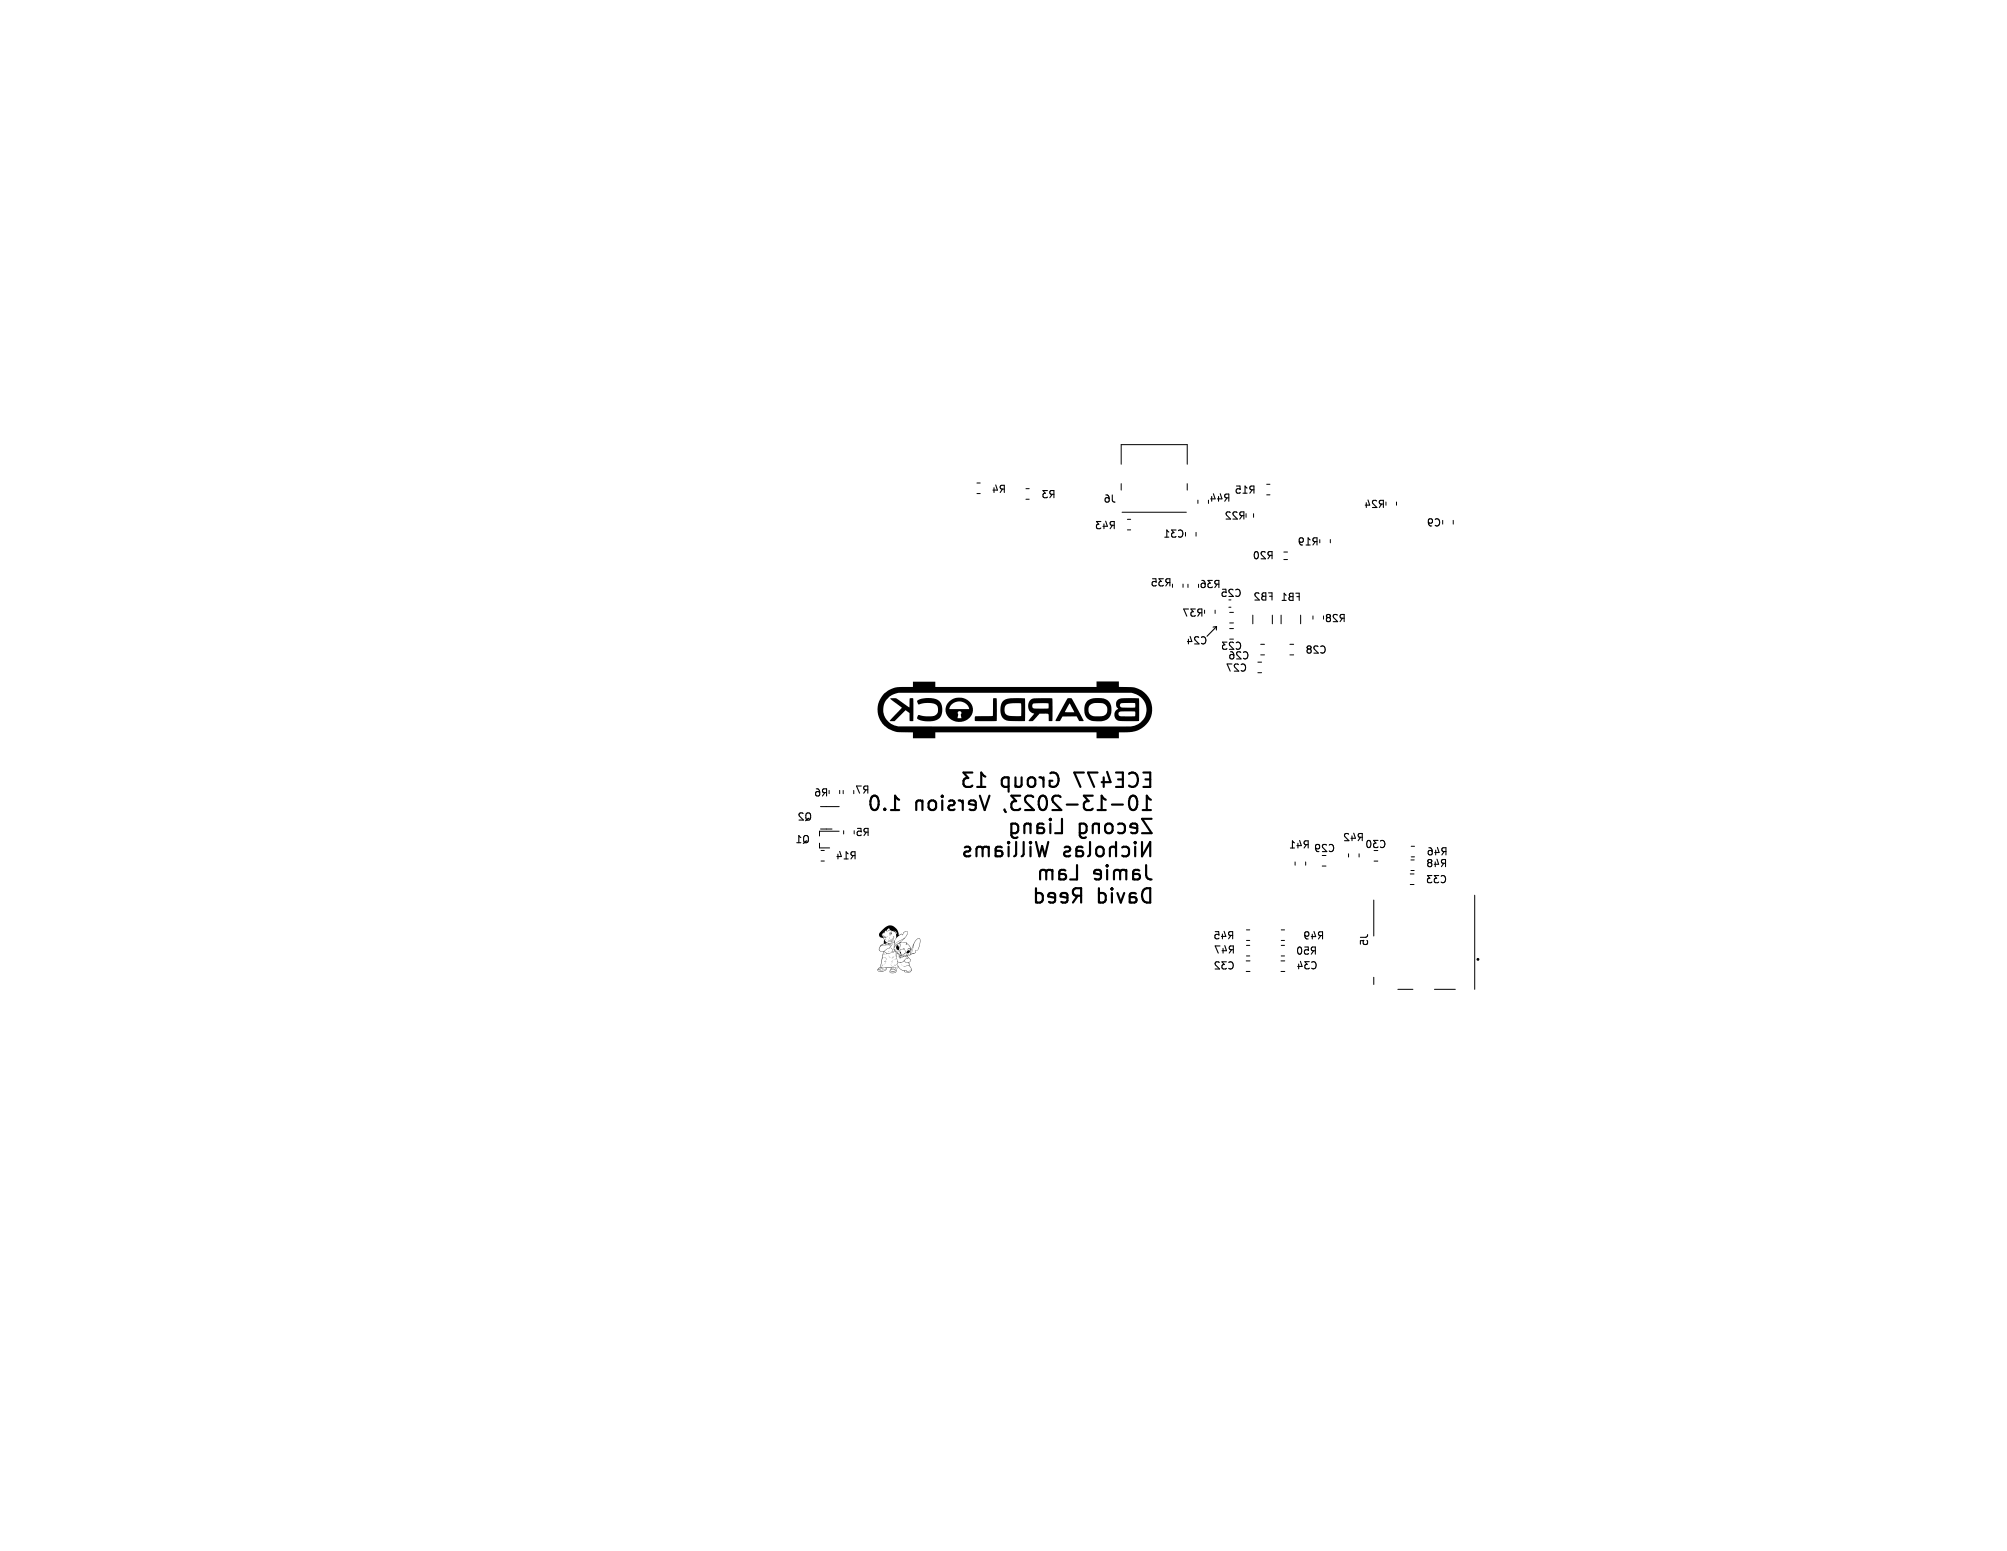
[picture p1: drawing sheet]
<svg xmlns="http://www.w3.org/2000/svg" width="279mm" height="216mm" viewBox="0 0 279 216" stroke-linecap="round" stroke-linejoin="round" font-family="sans-serif">
<defs><g id="words">
<text font-size="2.8" x="175.7" y="119.5">Williams</text>
<g font-size="1.4">
<text x="138" y="68.8">R4</text>
<text x="144.9" y="69.6">R3</text>
<text x="153.5" y="70.2">J6</text>
<text x="168.3" y="70">R44</text>
<text x="171.8" y="68.9">R15</text>
<text x="189.8" y="70.9">R24</text>
<text x="152.3" y="73.9">R43</text>
<text x="161.8" y="75">C31</text>
<text x="170.4" y="72.5">R22</text>
<text x="180.6" y="76.1">R19</text>
<text x="198.5" y="73.5">C9</text>
<text x="160.1" y="81.8">R35</text>
<text x="166.9" y="82.1">R36</text>
<text x="169.8" y="83.3">C25</text>
<text x="174.3" y="78.1">R20</text>
<text x="174.4" y="83.8">FB2</text>
<text x="178.2" y="83.8">FB1</text>
<text x="164.5" y="86">R37</text>
<text x="165" y="89.9">C24</text>
<text x="184.3" y="86.8">R28</text>
<text x="169.9" y="90.7">C23</text>
<text x="170.6" y="93.7">C27</text>
<text x="170.9" y="92">C26</text>
<text x="181.6" y="91.2">C28</text>
<text x="113.2" y="111.1">R6</text>
<text x="119" y="110.7">R7</text>
<text x="110.6" y="117.6">Q1</text>
<text x="110.9" y="114.4">Q2</text>
<text x="116.2" y="119.8">R14</text>
<text x="119" y="116.6">R5</text>
<text x="179.3" y="118.3">R41</text>
<text x="182.8" y="118.8">C29</text>
<text x="186.9" y="117.3">R42</text>
<text x="190" y="118.3">C30</text>
<text x="198.5" y="119.3">R46</text>
<text x="198.4" y="123.1">C33</text>
<text x="198.4" y="120.9">R48</text>
<text x="168.8" y="131">R45</text>
<text x="181.3" y="131">R49</text>
<text x="190.7" y="131.8" transform="rotate(-90 190.7 131.8)">J5</text>
<text x="168.8" y="135.2">C32</text>
<text x="168.9" y="132.9">R47</text>
<text x="180.3" y="133.1">R50</text>
<text x="180.4" y="135.1">C34</text>
</g>
</g></defs>
<path d="M164.6 73.9l.1 .3-.1 .4M169.4 87.2l-.5 .1M169.4 87.2l-1.4 1.4M169.4 87.2l-.1 .5" fill="none" stroke="#000" stroke-width=".15"/>
<g fill="none" stroke="#000" stroke-width=".3">
<path d="M121.4 110.9a.48 .48 0 0 1 .5-.1 .48 .48 0 0 1 .3 .3 1.18 1.18 0 0 1-.4 1.7 .51 .51 0 0 1-.5-.4 1.71 1.71 0 0 1 .1-1.5zM123.2 112.6l-.1 .1 .1 .1M123.2 112.6l.1 .1-.1 .1M123.2 112.6v.2M124 112.8h1.2M125.2 111.3l-.6-.5v2M128.4 111.6a.5 .5 0 0 0-.8 .1v1.1M128.4 111.4v1.4M129.5 111.5a.54 .54 0 0 1 .8 .3v.6a.54 .54 0 0 1-.5 .4 .54 .54 0 0 1-.5-.4v-.6zM131.2 110.8v.1M131.2 111.4v1.4M131.2 110.8l.1 .1h-.1"/>
<path d="M131.2 110.8l-.1 .1h.1M132.1 111.5l.5-.1 .3 .3-.1 .3-.7 .2-.1 .2 .1 .3 .2 .1 .6-.1M133.5 111.4a.51 .51 0 0 1 .5 .4M134 111.4v1.4M134.3 118l.5-.1 .3 .3-.1 .2-.7 .2-.1 .2 .1 .3 .2 .1 .6-.1M135.4 107.5h-1.3l.7 .8a.54 .54 0 0 0-.7 .4v.5l.2 .2 .2 .1h.6l.3-.2M135.8 112.1l-.9-.2 .1-.4 .6-.1 .2 .3v.8l-.1 .2-.1 .1-.6-.1M136 109.5h1.2M136.4 110.8l.7 2 .6-2M136.8 118.2l-.3-.3-.5 .1-.1 .2v1M136.8 118.2v1M137.2 108.1l-.6-.6v2"/>
<path d="M137.7 118.1a.5 .5 0 0 0-.9 .1M137.7 117.9v1.3M138.6 118.3l.7 .1a.39 .39 0 0 1 .3 .4 .39 .39 0 0 1-.3 .4l-.7-.1M139.5 118l-.2-.1-.6 .1-.1 .2v1M139.8 112.7l.2 .3M140.4 108.3l-.6-.1-.3 .4v.6l.2 .2 .1 .1 .6-.1M140.4 108.2v2M140.4 117.2v.2M140.4 117.9v1.3M140.4 117.2l.1 .1-.1 .1M140.4 117.2l-.1 .1 .1 .1M140.8 114.6v1.7a.54 .54 0 0 0 .9 .3"/>
<path d="M140.8 114.7l.6-.1 .3 .4v.6l-.1 .3-.2 .1-.6-.1M141.4 108.2v1.3M141.5 117.2v1.7l-.3 .3M142 110.8h-1.2l.7 .7a.54 .54 0 0 0-.7 .4v.5l.2 .3 .2 .1h.5l.3-.2M142.2 108.2v1.1l-.1 .1a.54 .54 0 0 1-.7-.1M142.5 117.2v1.7l-.3 .3M143.2 108.4a.54 .54 0 0 1 .5-.2 .54 .54 0 0 1 .4 .4v.6a.54 .54 0 0 1-.5 .4 .54 .54 0 0 1-.5-.4v-.6zM143.5 114.8a.5 .5 0 0 0-.9 .1v1.1M143.5 114.6v1.4M143.5 117.2v.2M143.5 117.9v1.3M143.5 117.2l.1 .1-.1 .1"/>
<path d="M143.5 117.2l-.1 .1 .1 .1M143.8 110.9l-.2-.1h-.5a.54 .54 0 0 0-.3 .8l1.1 1.2h-1.2M144.2 117.2l.5 2 .4-1.4 .4 1.4 .4-2M144.4 115.1l.7 .1a.39 .39 0 0 1 .3 .4 .39 .39 0 0 1-.3 .4l-.7-.1M144.7 108.2a.51 .51 0 0 1 .6 .4M144.8 110.9a.48 .48 0 0 1 .5-.1 .48 .48 0 0 1 .4 .3 1.18 1.18 0 0 1-.4 1.7 .51 .51 0 0 1-.6-.4 1.71 1.71 0 0 1 .1-1.5zM145.3 108.2v1.3M145.3 114.7l-.2-.1-.6 .1-.1 .2v1.1M146.2 107.6a.77 .77 0 0 1 .8 .1 .77 .77 0 0 1 .4 .7 .85 .85 0 0 1-.3 .9 .85 .85 0 0 1-.9 .1l-.1-.1v-.6h.4M146.2 114v.2M146.2 114.6v1.4M146.2 114l.1 .1-.1 .1"/>
<path d="M146.2 114l-.1 .1 .1 .1M147.7 110.9l-.3-.1h-.5a.54 .54 0 0 0-.3 .8l1.1 1.2h-1.2M147.8 114v2h-.9M148.2 118l.5-.1 .3 .3-.1 .2-.7 .2-.1 .2 .1 .3 .2 .1 .6-.1M148.5 112h1.5M149.8 118.3l.7 .1a.39 .39 0 0 1 .3 .4 .39 .39 0 0 1-.3 .4l-.7-.1M150.3 114.7l.6-.1 .4 .4v.6l-.2 .3-.2 .1-.6-.1M150.3 114.6v1.7a.54 .54 0 0 0 .9 .3M150.7 118l-.2-.1-.6 .1-.1 .2v1M150.9 107.5h-1.3l.8 2M151.7 117.2v1.7l-.2 .3M152.1 110.8h-1.2l.7 .7a.54 .54 0 0 0-.7 .4v.5l.2 .3 .2 .1h.5l.3-.2"/>
<path d="M152.7 118.1a.54 .54 0 0 1 .5-.2 .54 .54 0 0 1 .5 .3v.6a.54 .54 0 0 1-.6 .4 .54 .54 0 0 1-.5-.4v-.6zM152.8 107.5h-1.3l.8 2M152.8 112.8h1.1M153 114.8a.5 .5 0 0 0-.9 .1v1.1M153 114.6v1.4M153.7 108.2v1.3M153.9 111.3l-.5-.5v2M153.9 114.8a.54 .54 0 0 1 .6-.2 .54 .54 0 0 1 .4 .4v.6a.54 .54 0 0 1-.5 .4 .54 .54 0 0 1-.6-.4v-.6zM154.1 107.4l.5 1.5h-1.2M154.8 112h1.5M155.4 107.5h.9v2h-.9M155.4 118.1a.5 .5 0 0 0-.9 .1v1"/>
<path d="M155.4 117.2v2M155.7 108.5h.6M155.7 114.7l.5-.1 .4 .4v.6l-.2 .3-.2 .1-.5-.1M156.2 118l.6-.1 .4 .3v.6l-.2 .3-.2 .1-.6-.1M157.2 107.7a.75 .75 0 0 1 .8-.1 .75 .75 0 0 1 .4 .8 .85 .85 0 0 1-.2 .9 .85 .85 0 0 1-.9 .1l-.1-.1M157.4 110.9a.48 .48 0 0 1 .5-.1 .48 .48 0 0 1 .3 .3 1.18 1.18 0 0 1-.4 1.7 .51 .51 0 0 1-.5-.4 1.71 1.71 0 0 1 .1-1.5zM158 117.2v.2M158 117.9v1.3M158 117.2l.1 .1-.1 .1M158 117.2l-.1 .1 .1 .1M158.3 115.3l-.9-.2 .1-.4 .5-.1 .3 .3v.8l-.1 .2-.2 .1-.5-.1M159 117.2v2l1.1-2v2"/>
<path d="M159.1 112.8h1.1M159.2 107.5h.9v2h-.9M159.5 108.5h.6M160.2 111.3l-.5-.5v2M160.3 114h-1.3l1.3 2h-1.3M144.2 124.4l.6-.1 .4 .4v.6l-.2 .2-.2 .1-.6-.1M144.2 123.6v2M145.7 121.4l-.3-.3-.5 .1-.1 .2v1M145.7 121.4v1M146.5 121.1v1.3M146.5 121.3a.5 .5 0 0 0-.8 .1M146.9 125l-1-.2 .1-.4 .6-.1 .3 .3v.8l-.1 .1-.2 .1-.6-.1"/>
<path d="M147.5 121.6l.6 .1a.39 .39 0 0 1 .3 .3 .39 .39 0 0 1-.3 .4l-.6-.1M148.3 121.2l-.2-.1-.5 .1-.1 .2v1M148.6 125l-.9-.2v-.4l.6-.1 .3 .3v.8l-.1 .1-.2 .1-.6-.1M149.9 120.4v2h-.9M150 124.7l-.6 .9M150.5 124.7h-.8a.54 .54 0 0 1-.4-.5 .54 .54 0 0 1 .4-.6h.8v2M153 123.6v2M153 124.4l.6-.1 .3 .4v.6l-.2 .2-.1 .1-.6-.1M153.3 121.8l-1-.2 .1-.4 .6-.1 .3 .3v.7l-.1 .2-.2 .1-.6-.1M154.1 120.4l.1 .1-.1 .1M154.1 120.4v.2M154.1 121.1v1.3"/>
<path d="M154.1 120.4l-.1 .1 .1 .1M154.8 123.6v.2M154.8 124.3v1.3M154.8 123.6l.1 .1-.1 .1M154.8 123.6l-.1 .1 .1 .1M155.6 124.3l.4 1.3 .5-1.3M155.9 121.4l-.2-.3-.5 .1-.1 .2v1M155.9 121.4v1M156.8 121.3a.5 .5 0 0 0-.9 .1M156.8 121.1v1.3M157.3 124.8l.6 .1a.39 .39 0 0 1 .3 .4 .39 .39 0 0 1-.3 .3l-.6-.1M157.7 121.6l.7 .1a.39 .39 0 0 1 .3 .3 .39 .39 0 0 1-.3 .4l-.7-.1"/>
<path d="M158.1 124.4l-.2-.1-.5 .1-.1 .2v1M158.6 121.2l-.2-.1-.6 .1-.1 .2v1M159.4 123.7l.7-.1v2a1.05 1.05 0 0 1-1.1-.6 1.05 1.05 0 0 1 .4-1.3zM159.6 120.4v1.4a.64 .64 0 0 0 .7 .6"/>
</g>
<g fill="none" stroke="#000" stroke-width=".14">
<path d="M136 67.2h.5M136 68.7h.5M142.8 68h.5M142.8 69.5h.5M156.1 64.6v-2.7h9.2v2.7M156.1 67.3v.9M156.2 71.3h9M156.9 73.8h.5M156.9 72.3h.5M165 74.1v.5M165.3 67.3v.9M166.5 74.1v.5"/>
<path d="M166.8 69.6v.5M173.5 71.5v.5M174.5 71.5v.5M176.3 67.4h.5M176.3 68.9h.5M178.7 76.8h.5M178.7 77.9h.5M183.7 75.1v.5M185.2 75.1v.5M192.9 69.9v.4M194.4 69.9v.4M200.8 72.4v.6"/>
<path d="M202.3 72.4v.6M163.2 81.3v.5M164.7 81.3v.5M165.4 81.3v.5M167.7 84.9v.5M169.2 84.9v.5M171.1 84.5h.3M171.2 85.2h.5M171.2 86.7h.5M171.2 87.5h.5M171.2 89h.5M174.4 85.6v1.2"/>
<path d="M175.1 93.6h.5M175.1 92.2h.5M175.5 91.2h.5M175.5 89.7h.5M177.1 85.6v1.2M178.3 85.6v1.2M179.6 91.2h.5M179.6 89.7h.5M181.1 85.6v1.2M182.8 85.7v.5M114.1 117.4v.6h1.4M114.1 115.7v.7"/>
<path d="M114.1 115.7h2.7M114.2 115.4h1.6M114.2 112.3h2.6M114.3 119.9h.5M114.3 118.4h.5M116.9 110v.5M117.4 110v.5M117.4 115.6v.5M189.2 118.8v.5M191.3 119.9h.5M196.4 119.7h.5M196.5 119.3h.4"/>
<path d="M196.5 117.8h.4M173.5 135.2h.5M173.5 133.8h.5M173.5 129.4h.5M173.5 130.9h.5M173.5 133.1h.5M173.5 131.6h.5M178.3 135.2h.6M178.3 133.8h.6M178.4 129.4h.4M178.4 130.9h.4M178.4 133.1h.4"/>
<path d="M178.4 131.6h.4M184.1 120.6h.5M191.2 125.3v5M191.2 136v1M194.6 137.7h2.1M196.3 121.7h.5M196.3 123.1h.5M196.4 121.2h.5M199.7 137.7h2.9M205.3 124.6v13.1"/>
</g>
<g fill="#000">
<path d="M123.9 97.2a1.44 1.44 0 0 1 1.6 .5l1.1 .8v-1a.27 .27 0 0 1 .3-.3 .27 .27 0 0 1 .3 .3l-.1 2.9a.32 .32 0 0 1-.4 0 .32 .32 0 0 1-.1-.5v-.6l-.5-.4-1.6 1.5h-.6l1.7-1.9-.9-.6a1.23 1.23 0 0 1-.8-.7zM127.7 97.5a3.2 3.2 0 0 1 3 .1 1.84 1.84 0 0 1-.1 2.5 3 3 0 0 1-2.9-.1 .35 .35 0 0 1 .1-.4 .35 .35 0 0 1 .4 0l.5 .1a1.83 1.83 0 0 0 1.7-.3 .96 .96 0 0 0 .1-1.1 .96 .96 0 0 0-1.1-.4h-.8l-.7 .2zM132.2 97.6a1.94 1.94 0 0 1 2-.4 1.94 1.94 0 0 1 1.2 1.7 1.95 1.95 0 0 1-3.2 1.1h1.6v-.5a.28 .28 0 0 0 0-.4 .28 .28 0 0 0-.4 0 .28 .28 0 0 0 0 .4l-.1 .5h-1.1l-.2-.2a1.52 1.52 0 0 1-.4-1.1h3.3a1.44 1.44 0 0 0-1.4-1.1 1.44 1.44 0 0 0-1.4 1.1h-.5a1.62 1.62 0 0 1 .6-1.1zM135.7 99.7h2.1a.27 .27 0 0 0 .4 0 .27 .27 0 0 0 0-.4v-1.7a.3 .3 0 0 1 .3-.4 .3 .3 0 0 1 .3 .4v2.7l-2.7 .1a.28 .28 0 0 1-.4-.1 .28 .28 0 0 1 0-.3zM139.6 97.7a3 3 0 0 1 2.2-.5h.9v3v.2h-.1a6 6 0 0 1-2.8-.3 1.58 1.58 0 0 1-.5-1.3h.5a.96 .96 0 0 0 1.3 .9h1.1l-.1-1.7-.3-.1a2.25 2.25 0 0 0-1.9 .4l-.1 .5h-.5v-.7zM143.4 97.5l.1-.1a8.3 8.3 0 0 1 3-.2v3.2h-.5v-.9l-.2-.2h-1.1l-.5 .6a.73 .73 0 0 1-.7 .5l-.3-.1 .8-1a.98 .98 0 0 1-.9-1h.6a.49 .49 0 0 0 .7 .3h.9a.5 .5 0 0 0 .7-.1v-.2a.29 .29 0 0 0 0-.4 .29 .29 0 0 0-.4 0h-.9a.99 .99 0 0 0-1 .2v.2h-.6zM148.6 97.2h.1a.52 .52 0 0 1 .7 .4l1.5 2.7-.7 .1-.3-.7h-2l-.3 .7-.6-.1 .6-1.2h2l-.7-1.2-.7 1.2h-.6zM151.3 97.6a2.76 2.76 0 0 1 2.9-.1 1.69 1.69 0 0 1 .4 2.1 1.69 1.69 0 0 1-1.9 .8 1.46 1.46 0 0 1-1.7-1.6h.5a1.04 1.04 0 0 0 1.3 .9 .98 .98 0 0 0 1.4-.9 .93 .93 0 0 0-1.3-.9 1.06 1.06 0 0 0-1.4 .9h-.5v-.7zM155.7 97.4l.6-.2h2.3v3.1a7.1 7.1 0 0 1-2.6 .1 .82 .82 0 0 1-.9-1h.6a.6 .6 0 0 0 .9 .3h1.4v-.6a4.9 4.9 0 0 0-2.1 0l-.1 .1-.1 .2h-.6a.82 .82 0 0 1 .6-.7l-.3-.5h.5a.49 .49 0 0 0 .7 .3h1a.35 .35 0 0 0 .5-.2 .35 .35 0 0 0-.2-.4h-1.4a.45 .45 0 0 0-.6 .3h-.5a.84 .84 0 0 1 .3-.8zM123.1 96.5l.1-.1a3.7 3.7 0 0 1 2.9-.8h1v-.7h3.1v.7h22.5v-.7h3.1v.7h1a3.2 3.2 0 0 1 3.6 3.1 3.2 3.2 0 0 1-3.5 3.2h-1.1v.9h-3.1v-.9h-22.5v.9h-3.1v-.9h-1.1a3.8 3.8 0 0 1-2.4-.5l-.6-.5-.4-.6-.4-.8v-.7h.8l.1 .7 .2 .6 .8 .7 .9 .3h28.9a18.4 18.4 0 0 0 4-.1l.8-.4 .7-.8a2.43 2.43 0 0 0-1.9-3.4h-32.4a2.72 2.72 0 0 0-1.6 1l-.4 .6-.1 .8h-.8a3.3 3.3 0 0 1 .9-2.3zM122.7 134.3l.2 .1-.1 .1 .1-.1zM122.7 134.3h.2z"/>
<path d="M122.9 130l.1-.1-.2 .2zM123.1 132.7l.1 .2h.1h-.2zM123.1 133.2h.1a.34 .34 0 0 1 .2 .4 .34 .34 0 0 1-.3 .3l.3-.1-.3 .4 .2-.3h-.2a.34 .34 0 0 0 .3-.4 .34 .34 0 0 0-.3-.3zM122.9 130.3h.2l.2 .2h-.2l-.2-.2 .3 .2v-.1zM123.3 130.6l.1 .3-.1-.1zM123.4 130.5l.2-.1zM123.7 132.4l.1 .1zM123.7 132.9v.2zM123.7 133.1l.3 .2zM123.8 130.5v.2zM123.6 129.6h.3zM123.9 129.9l.1 .2z"/>
<path d="M124 134.2a.3 .3 0 0 0 .3 .3 .3 .3 0 0 0 .3-.2 .3 .3 0 0 1-.3 .2 .3 .3 0 0 1-.3-.3zM123.9 129.8l.1-.1a.26 .26 0 0 1 .1 .3 .26 .26 0 0 1-.3 .2l.2-.1v-.2l.1-.1h-.1h.1a.25 .25 0 0 0-.2 .1 .25 .25 0 0 0-.1 .2zM124.3 133.8l-.2 .3zM124.1 133.8l.2-.2-.2 .2h.1zM124.1 133.4l.3-.1zM123.6 131l.5 .1a.29 .29 0 0 0 .3-.4l-.4 .4v-.2l.4-.3v-.2l-.4 .5-.4 .1 .3-.1a.48 .48 0 0 0 .5-.5 .5 .5 0 0 1-.4 .7zM124.2 133.2h.3zM124.5 133.5l.2 .1zM124.6 129.7l.1 .3zM124.7 133.4v.1zM124.7 132.1l.2 .2zM124.7 132.9l-.1 .3z"/>
<path d="M124.9 132.4h.2zM122.8 129.5a1.18 1.18 0 0 1 1.9-.3l.3 .4 .1 .6 .4-.2 .1 .1a.47 .47 0 0 1 .8-.4 2.29 2.29 0 0 1-1 1.5h.3a1 1 0 0 1 1.1 .7l.1 .2a2.38 2.38 0 0 1 1-1.5 1.48 1.48 0 0 1-.1 1.6l-.1 .1h-.2a.26 .26 0 0 1 0 .3 .26 .26 0 0 1-.3 .1l-.9 .4 .5 .5-.1 .2a.54 .54 0 0 0 .1 .8 .48 .48 0 0 1 0 .6 .48 .48 0 0 1-.6 .1h-.2h.5h-.6v-.1l.4 .1-.1-.1-.1-.1a1.04 1.04 0 0 1-1.1-.6v.3l-.3-.1a.49 .49 0 0 1 0 .6 .49 .49 0 0 1-.6 .2l-.2-.2a.68 .68 0 0 0 .9-.1 .49 .49 0 0 0-.9-.1l.1-.1a.35 .35 0 0 1 .4-.1 .35 .35 0 0 1 .2 .4h-.7v-.1l.2 .1v-.2v.2l.1-.2 .1 .2 .1-.1v.1l.1-.1v.1l.1-.1a.4 .4 0 0 0-.4-.3 .4 .4 0 0 0-.3 .3 .34 .34 0 0 1 .4-.4l.4 .3v-.3l-.1-.1h-.5v.2l-.1-.2h-.6v.2a.24 .24 0 0 1-.3 .2l-.5 .2-.3-.1-.1-.2a.9 .9 0 0 0 1.2-.1l-.4 .1a.4 .4 0 0 0-.7-.2h.3l.3 .2-.2 .1-.5-.1v-.1h.1l.1 .1 .1-.1v.1l.1-.1-.1 .1 .1 .1 .3-.1a.41 .41 0 0 0-.7-.1 .48 .48 0 0 1 .4-.3 .48 .48 0 0 1 .5 .4l.3-.2-.9-.2h.1l-.1-.1 .5 .2 1.2-.1 .8 .2-.1-.7-.3 .3 .4-.4a1.12 1.12 0 0 0 1.3 1.1v.2h.4l-.1-.1 .3-.1h-.1l.1-.1h-.1a.47 .47 0 0 0-.2-.5 .47 .47 0 0 0-.6 0h-.3l.7-.2 .2 .1-.1-.3h-.1l-.6-.3-.4 .3-.4-.2-.1 .1-.1-1 .1 .5a.49 .49 0 0 0 .3 .5 .49 .49 0 0 0 .6-.2h.1a.43 .43 0 0 0 .5 .2 .43 .43 0 0 0 .3-.4l-.4-.5h-.2l.2 .3h.2l-.4 .1-.3 .3 .4-.4a.3 .3 0 0 0-.2-.3 .3 .3 0 0 0-.3 .1l-.4 .2 .1-.1-.1 .1v-.2l-.2 .1 .5-.1-.2-.1-.1 .1 .1-.1h-.1l-.2 .2 .1-.2h.2l.2 .1 .2-.1-.5-.1-.1 .1v-.1a.2 .2 0 0 0-.2-.2 .2 .2 0 0 0-.2 .1v.1v-.3l-.2 .1 .2-.2a.22 .22 0 0 0-.3-.2 .22 .22 0 0 0-.2 .2l-.2-.1-.3 .3-.3-.1-.2 .1 .1-.1-.3-.2-.2 .4 .2-.2-.2 .3-.1 .4 .3-.2-.3 .2-.3 1.1 .5-2a.37 .37 0 0 1-.4 0 .37 .37 0 0 1-.2-.4 .49 .49 0 0 0 .7 .3 .6 .6 0 0 0 .7 .3 .6 .6 0 0 0 .4-.5l-.3-.3-.9 .5 .6-.4h.2l.2-.3a1.38 1.38 0 0 0-1.5 .2l-.1 .2 .1-.5h.3h-.2l.8-.1-.2-.1 .5 .1a.38 .38 0 0 0 .6-.1l-.4 .5a.6 .6 0 0 1 .4 .6v-.1l-.1 .1 .1 .1 .2-.2-.1-.3 .3 .3a1.28 1.28 0 0 0 1.6 .6 1.62 1.62 0 0 1-1.8-.9l.5 .6 .5 .2-.3-.5 .2 .1a.31 .31 0 0 0 .2 .4 .31 .31 0 0 0 .4-.2 .39 .39 0 0 0-.2-.6 .39 .39 0 0 0-.6 .3 .42 .42 0 0 1 .6-.3 .42 .42 0 0 1 .3 .5 .42 .42 0 0 1-.5 .3h1l-.3 .1h.3l.1-.2 .5-.1-.5 .1 .1-.1 .7-.1v-.4a.22 .22 0 0 0 .2 .1 .22 .22 0 0 0 .1-.3l.3-.9a.27 .27 0 0 0-.1-.4 .27 .27 0 0 0-.4 .1 2.3 2.3 0 0 0-.5 1.3l-.3 .6 .2-.4 .1-.7-.2 .7-.1 .4v-.3a.25 .25 0 0 0-.2-.4 .25 .25 0 0 0-.3 .2 .24 .24 0 0 1 .2-.2 .24 .24 0 0 1 .3 .1l-.4-.6-.2-.2 .1 .2-.2-.1 .2 .1-.2-.2 .1-.1h-.9l.1 .2a.77 .77 0 0 0-1 .7v-.5l.1 .3 .1-.2 1.3-1.1-.2 .1a1.67 1.67 0 0 0-1.1 1l-.1-.5-.1 .4 .1-.4a.85 .85 0 0 1-.9 .3l.1-.1a.59 .59 0 0 0 .8-.3l.1 .4 .6-.5a1.34 1.34 0 0 0 1.1-1.3 .59 .59 0 0 0-.7 .5l-.1-.2a1.81 1.81 0 0 0-1 1.1l-.6 .3-.4-.1-.3 .1h-.2l.1 .1-.5 .1 .3-.2 .1-.2 .2 .1v-.2v.1h-.2l.1-.4a.36 .36 0 0 0-.5-.3l-.2-.3h.3v-.1v.1h-.3v-.1h.4l.2 .4a.9 .9 0 0 0 1.1 .7 .9 .9 0 0 0 .6-1.1 .2 .2 0 0 0 .1-.3 .2 .2 0 0 0-.3 0l-.6-.3h.5l.2 .1-.2-.1h-.5l-.1-.3-.3 .2-.1 .3-.1-.2-.1 .1a.19 .19 0 0 1 0 .2 .19 .19 0 0 1-.2 .1v-.1l-.2 .3-.4-.1a.44 .44 0 0 1 .5-.3v-.2v.1h-.2zM125 132.3l.1 .1zM125 133.1l.1-.1-.1 .1h.1zM124.9 131.6a.32 .32 0 0 1 .3 .2 .32 .32 0 0 1 0 .4l-.2 .1-.2-.2v-.4l.3 .1v-.2zM124.9 131.5a.31 .31 0 0 1 .4-.1 .31 .31 0 0 1 0 .5 .33 .33 0 0 0-.1-.5 .33 .33 0 0 0-.5 .3v.1zM125.2 132.2v.1zM125.5 134.3l.1 .1zM125.6 132l.4 .2zM125.7 132l.3 .1zM126.1 132.8l.2 .1zM126.4 135.2h.1z"/>
<path d="M126.3 132.3h.3h-.2a.18 .18 0 0 1 .3 0 .18 .18 0 0 1-.1 .3 .25 .25 0 0 1-.2 .1 .25 .25 0 0 1-.2-.1zM126.6 135.1h.1z"/>
</g>
<circle cx="205.7" cy="133.5" r=".1" fill="none" stroke="#000" stroke-width=".2"/>
<use href="#words"/>
</svg>
